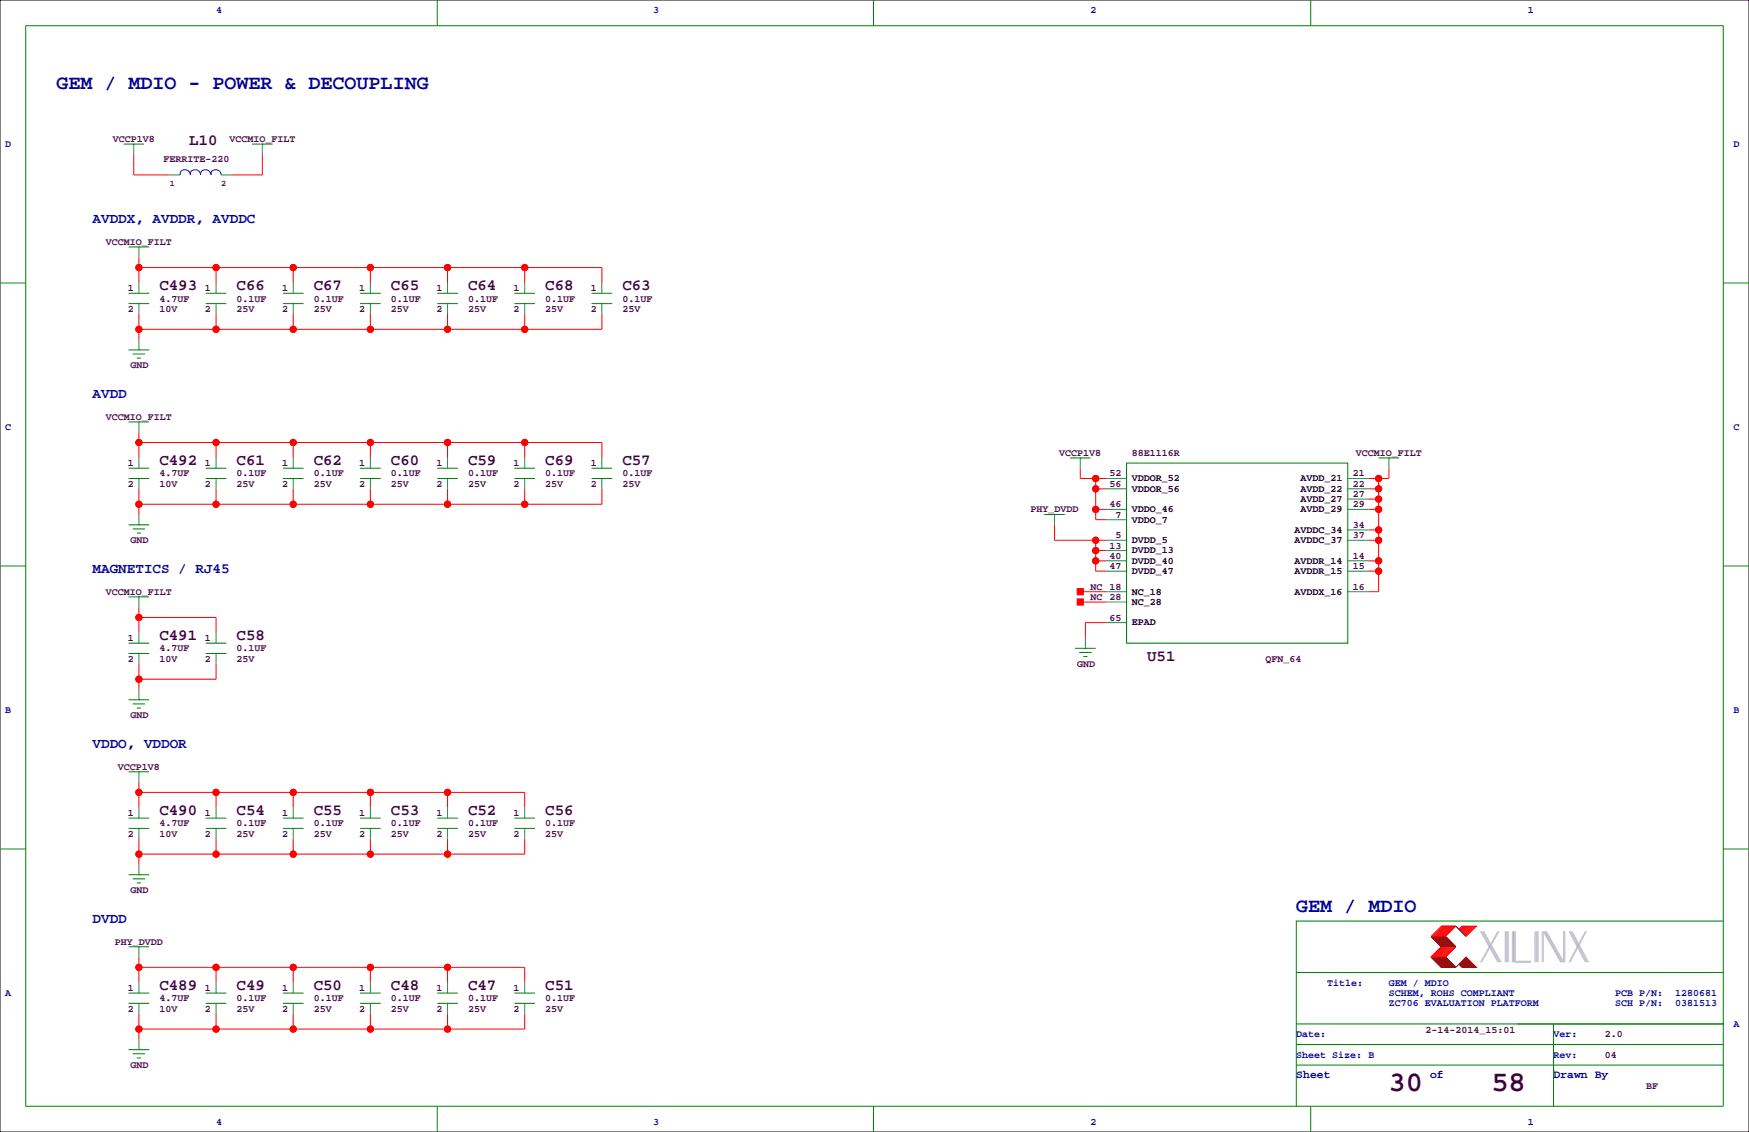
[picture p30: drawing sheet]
<svg xmlns="http://www.w3.org/2000/svg" width="432mm" height="279mm" viewBox="0 0 432 279" stroke-linecap="round" stroke-linejoin="round" font-family="sans-serif">
<defs><g id="words">
<g font-size="7.1" fill="#400040">
<text x="342.8" y="269.3">30</text>
<text x="368.2" y="269.3">58</text>
</g>
<g font-size="4.9" fill="#0000a0">
<text x="14" y="21.9">GEM / MDIO - POWER &amp; DECOUPLING</text>
<text x="320" y="225.1">GEM / MDIO</text>
</g>
<g font-size="3.9" fill="#400040">
<text x="46.7" y="35.8">L10</text>
<text x="39.4" y="71.6">C493</text>
<text x="58.4" y="71.6">C66</text>
<text x="77.5" y="71.6">C67</text>
<text x="96.5" y="71.6">C65</text>
<text x="115.6" y="71.6">C64</text>
<text x="134.6" y="71.6">C68</text>
<text x="153.7" y="71.6">C63</text>
<text x="39.4" y="114.8">C492</text>
<text x="58.4" y="114.8">C61</text>
<text x="77.5" y="114.8">C62</text>
<text x="96.5" y="114.8">C60</text>
<text x="115.6" y="114.8">C59</text>
<text x="134.6" y="114.8">C69</text>
<text x="153.7" y="114.8">C57</text>
<text x="39.4" y="158">C491</text>
<text x="58.4" y="158">C58</text>
<text x="283.2" y="163">U51</text>
<text x="39.4" y="201.1">C490</text>
<text x="58.4" y="201.1">C54</text>
<text x="77.5" y="201.1">C55</text>
<text x="96.5" y="201.1">C53</text>
<text x="115.6" y="201.1">C52</text>
<text x="134.6" y="201.1">C56</text>
<text x="39.4" y="244.3">C489</text>
<text x="58.4" y="244.3">C49</text>
<text x="77.5" y="244.3">C50</text>
<text x="96.5" y="244.3">C48</text>
<text x="115.6" y="244.3">C47</text>
<text x="134.6" y="244.3">C51</text>
</g>
<g font-size="3.5" fill="#0000a0">
<text x="22.9" y="55.2">AVDDX, AVDDR, AVDDC</text>
<text x="22.9" y="98.3">AVDD</text>
<text x="22.9" y="141.5">MAGNETICS / RJ45</text>
<text x="22.9" y="184.7">VDDO, VDDOR</text>
<text x="22.9" y="227.9">DVDD</text>
</g>
<g font-size="2.8" fill="#0000a0">
<text x="320" y="266.1">Sheet</text>
<text x="353.1" y="266.1">of</text>
<text x="383.5" y="266.1">Drawn By</text>
</g>
<g font-size="2.5" fill="#0000a0">
<text x="53.3" y="3.3">4</text>
<text x="161.3" y="3.3">3</text>
<text x="269.2" y="3.3">2</text>
<text x="377.2" y="3.3">1</text>
<text x="1.3" y="36.3">D</text>
<text x="428" y="36.3">D</text>
<text x="1.3" y="106.2">C</text>
<text x="428" y="106.2">C</text>
<text x="1.3" y="176">B</text>
<text x="428" y="176">B</text>
<text x="1.3" y="245.9">A</text>
<text x="327.7" y="243.3">Title:</text>
<text x="342.9" y="245.9">SCHEM, ROHS COMPLIANT</text>
<text x="342.9" y="243.3">GEM / MDIO</text>
<text x="398.8" y="245.9">PCB P/N:</text>
<text x="413.6" y="245.9">1280681</text>
<text x="342.9" y="248.4">ZC706 EVALUATION PLATFORM</text>
<text x="398.8" y="248.4">SCH P/N:</text>
<text x="413.6" y="248.4">0381513</text>
<text x="320" y="256">Date:</text>
<text x="383.5" y="256">Ver:</text>
<text x="428" y="253.5">A</text>
<text x="320" y="261.1">Sheet Size: B</text>
<text x="383.5" y="261.1">Rev:</text>
<text x="53.3" y="277.6">4</text>
<text x="161.3" y="277.6">3</text>
<text x="269.2" y="277.6">2</text>
<text x="377.2" y="277.6">1</text>
</g>
<g font-size="2.5" fill="#400040">
<text x="27.8" y="35.1">VCCP1V8</text>
<text x="56.6" y="35.1">VCCMIO_FILT</text>
<text x="40.3" y="40">FERRITE-220</text>
<text x="26.1" y="60.5">VCCMIO_FILT</text>
<text x="31.5" y="71.9">1</text>
<text x="50.6" y="71.9">1</text>
<text x="69.6" y="71.9">1</text>
<text x="88.7" y="71.9">1</text>
<text x="107.7" y="71.9">1</text>
<text x="126.8" y="71.9">1</text>
<text x="145.8" y="71.9">1</text>
<text x="31.5" y="77">2</text>
<text x="39.4" y="74.4">4.7UF</text>
<text x="39.4" y="77">10V</text>
<text x="50.6" y="77">2</text>
<text x="58.4" y="74.4">0.1UF</text>
<text x="58.4" y="77">25V</text>
<text x="69.6" y="77">2</text>
<text x="77.5" y="74.4">0.1UF</text>
<text x="77.5" y="77">25V</text>
<text x="88.7" y="77">2</text>
<text x="96.5" y="74.4">0.1UF</text>
<text x="96.5" y="77">25V</text>
<text x="107.7" y="77">2</text>
<text x="115.6" y="74.4">0.1UF</text>
<text x="115.6" y="77">25V</text>
<text x="126.8" y="77">2</text>
<text x="134.6" y="74.4">0.1UF</text>
<text x="134.6" y="77">25V</text>
<text x="145.8" y="77">2</text>
<text x="153.7" y="74.4">0.1UF</text>
<text x="153.7" y="77">25V</text>
<text x="32.3" y="90.9">GND</text>
<text x="26.1" y="103.6">VCCMIO_FILT</text>
<text x="261.5" y="112.5">VCCP1V8</text>
<text x="279.4" y="112.5">88E1116R</text>
<text x="334.8" y="112.5">VCCMIO_FILT</text>
<text x="31.5" y="115.1">1</text>
<text x="39.4" y="117.6">4.7UF</text>
<text x="50.6" y="115.1">1</text>
<text x="58.4" y="117.6">0.1UF</text>
<text x="69.6" y="115.1">1</text>
<text x="77.5" y="117.6">0.1UF</text>
<text x="88.7" y="115.1">1</text>
<text x="96.5" y="117.6">0.1UF</text>
<text x="107.7" y="115.1">1</text>
<text x="115.6" y="117.6">0.1UF</text>
<text x="126.8" y="115.1">1</text>
<text x="134.6" y="117.6">0.1UF</text>
<text x="145.8" y="115.1">1</text>
<text x="153.7" y="117.6">0.1UF</text>
<text x="273.9" y="117.6">52</text>
<text x="334" y="117.6">21</text>
<text x="31.5" y="120.1">2</text>
<text x="39.4" y="120.1">10V</text>
<text x="50.6" y="120.1">2</text>
<text x="58.4" y="120.1">25V</text>
<text x="69.6" y="120.1">2</text>
<text x="77.5" y="120.1">25V</text>
<text x="88.7" y="120.1">2</text>
<text x="96.5" y="120.1">25V</text>
<text x="107.7" y="120.1">2</text>
<text x="115.6" y="120.1">25V</text>
<text x="126.8" y="120.1">2</text>
<text x="134.6" y="120.1">25V</text>
<text x="145.8" y="120.1">2</text>
<text x="153.7" y="120.1">25V</text>
<text x="273.9" y="120.1">56</text>
<text x="273.9" y="125.2">46</text>
<text x="334" y="125.2">29</text>
<text x="334" y="120.1">22</text>
<text x="334" y="122.7">27</text>
<text x="254.4" y="126.5">PHY_DVDD</text>
<text x="275.4" y="127.8">7</text>
<text x="334" y="130.3">34</text>
<text x="32.3" y="134.1">GND</text>
<text x="273.9" y="135.4">13</text>
<text x="273.9" y="137.9">40</text>
<text x="275.4" y="132.8">5</text>
<text x="334" y="132.8">37</text>
<text x="334" y="137.9">14</text>
<text x="273.9" y="140.5">47</text>
<text x="334" y="140.5">15</text>
<text x="26.1" y="146.8">VCCMIO_FILT</text>
<text x="269.2" y="145.5">NC 18</text>
<text x="269.2" y="148.1">NC 28</text>
<text x="334" y="145.5">16</text>
<text x="273.9" y="153.2">65</text>
<text x="31.5" y="158.2">1</text>
<text x="39.4" y="160.8">4.7UF</text>
<text x="50.6" y="158.2">1</text>
<text x="58.4" y="160.8">0.1UF</text>
<text x="31.5" y="163.3">2</text>
<text x="39.4" y="163.3">10V</text>
<text x="50.6" y="163.3">2</text>
<text x="58.4" y="163.3">25V</text>
<text x="265.9" y="164.6">GND</text>
<text x="312.4" y="163.3">QFN_64</text>
<text x="32.3" y="177.3">GND</text>
<text x="29.1" y="190">VCCP1V8</text>
<text x="31.5" y="201.4">1</text>
<text x="39.4" y="204">4.7UF</text>
<text x="50.6" y="201.4">1</text>
<text x="58.4" y="204">0.1UF</text>
<text x="69.6" y="201.4">1</text>
<text x="77.5" y="204">0.1UF</text>
<text x="88.7" y="201.4">1</text>
<text x="96.5" y="204">0.1UF</text>
<text x="107.7" y="201.4">1</text>
<text x="115.6" y="204">0.1UF</text>
<text x="126.8" y="201.4">1</text>
<text x="134.6" y="204">0.1UF</text>
<text x="31.5" y="206.5">2</text>
<text x="39.4" y="206.5">10V</text>
<text x="50.6" y="206.5">2</text>
<text x="58.4" y="206.5">25V</text>
<text x="69.6" y="206.5">2</text>
<text x="77.5" y="206.5">25V</text>
<text x="88.7" y="206.5">2</text>
<text x="96.5" y="206.5">25V</text>
<text x="107.7" y="206.5">2</text>
<text x="115.6" y="206.5">25V</text>
<text x="126.8" y="206.5">2</text>
<text x="134.6" y="206.5">25V</text>
<text x="32.3" y="220.5">GND</text>
<text x="28.4" y="233.2">PHY_DVDD</text>
<text x="31.5" y="244.6">1</text>
<text x="50.6" y="244.6">1</text>
<text x="69.6" y="244.6">1</text>
<text x="88.7" y="244.6">1</text>
<text x="107.7" y="244.6">1</text>
<text x="126.8" y="244.6">1</text>
<text x="31.5" y="249.7">2</text>
<text x="39.4" y="247.1">4.7UF</text>
<text x="39.4" y="249.7">10V</text>
<text x="50.6" y="249.7">2</text>
<text x="58.4" y="247.1">0.1UF</text>
<text x="58.4" y="249.7">25V</text>
<text x="69.6" y="249.7">2</text>
<text x="77.5" y="247.1">0.1UF</text>
<text x="77.5" y="249.7">25V</text>
<text x="88.7" y="249.7">2</text>
<text x="96.5" y="247.1">0.1UF</text>
<text x="96.5" y="249.7">25V</text>
<text x="107.7" y="249.7">2</text>
<text x="115.6" y="247.1">0.1UF</text>
<text x="115.6" y="249.7">25V</text>
<text x="126.8" y="249.7">2</text>
<text x="134.6" y="247.1">0.1UF</text>
<text x="134.6" y="249.7">25V</text>
<text x="351.9" y="255">2-14-2014_15:01</text>
<text x="396.2" y="256">2.0</text>
<text x="32.3" y="263.7">GND</text>
<text x="396.2" y="261.1">04</text>
<text x="406.4" y="268.7">BF</text>
</g>
<g font-size="2.5">
<text x="279.4" y="118.8">VDDOR_52</text>
<text x="321.1" y="118.8">AVDD_21</text>
<text x="279.4" y="121.3">VDDOR_56</text>
<text x="321.1" y="121.3">AVDD_22</text>
<text x="321.1" y="123.9">AVDD_27</text>
<text x="279.4" y="126.4">VDDO_46</text>
<text x="279.4" y="129">VDDO_7</text>
<text x="319.6" y="131.5">AVDDC_34</text>
<text x="321.1" y="126.4">AVDD_29</text>
<text x="279.4" y="134">DVDD_5</text>
<text x="279.4" y="136.6">DVDD_13</text>
<text x="319.6" y="134">AVDDC_37</text>
<text x="279.4" y="139.1">DVDD_40</text>
<text x="279.4" y="141.7">DVDD_47</text>
<text x="319.6" y="141.7">AVDDR_15</text>
<text x="319.6" y="139.1">AVDDR_14</text>
<text x="279.4" y="149.3">NC_28</text>
<text x="279.4" y="146.7">NC_18</text>
<text x="319.6" y="146.7">AVDDX_16</text>
<text x="279.4" y="154.4">EPAD</text>
</g>
<g font-size="2.1" fill="#400040">
<text x="41.9" y="45.8">1</text>
<text x="54.6" y="45.8">2</text>
</g>
</g></defs>
<path d="M0 0h431.8v279.4h-431.8z" fill="none" stroke="#000" stroke-width=".25"/>
<g fill="none" stroke="#008000" stroke-width=".25">
<path d="M6.3 6.4h419.1v266.6h-419.1zM107.9 0v6.4M215.6 0v6.4M323.6 0v6.4M30.5 35.6h5.1M33 35.6h.1M62.2 35.6h5.1M64.8 35.6h.1M0 69.8h6.3M31.7 74.9h5.1M31.7 72.4h5.1M31.7 61h5.1"/>
<path d="M34.3 61h.1M50.8 74.9h5.1M50.8 72.4h5.1M69.8 74.9h5.1M69.8 72.4h5.1M88.9 74.9h5.1M88.9 72.4h5.1M107.9 74.9h5.1M107.9 72.4h5.1M127 74.9h5.1M127 72.4h5.1M146 74.9h5.1"/>
<path d="M146 72.4h5.1M425.4 69.8h6.4M31.7 86.4h5.1M32.8 87.4h3M33.8 88.4h1M34.3 86.4h.1M31.7 118.1h5.1M31.7 115.6h5.1M31.7 104.1h5.1M34.3 104.1h.1M50.8 118.1h5.1M50.8 115.6h5.1"/>
<path d="M69.8 118.1h5.1M69.8 115.6h5.1M88.9 118.1h5.1M88.9 115.6h5.1M107.9 118.1h5.1M107.9 115.6h5.1M127 118.1h5.1M127 115.6h5.1M146 118.1h5.1M146 115.6h5.1M264.2 113h5M266.7 113h.1"/>
<path d="M278.1 114.3h54.6v44.5h-54.6zM340.4 113h5M342.9 113h.1M0 139.7h6.3M31.7 129.5h5.1M32.8 130.6h3M33.8 131.6h1M34.3 129.5h.1M257.8 127h5.1M260.3 127h.1M425.4 139.7h6.4M31.7 158.8h5.1"/>
<path d="M31.7 147.3h5.1M34.3 147.3h.1M50.8 158.8h5.1M31.7 161.3h5.1M31.7 172.7h5.1M32.8 173.7h3M33.8 174.8h1M34.3 172.7h.1M50.8 161.3h5.1M265.4 160h5.1M266.4 161h3.1M267.5 162.1h1"/>
<path d="M268 160h.1M31.7 190.5h5.1M34.3 190.5h.1M0 209.5h6.3M31.7 204.5h5.1M31.7 201.9h5.1M31.7 215.9h5.1M32.8 216.9h3M33.8 217.9h1M34.3 215.9h.1M50.8 204.5h5.1M50.8 201.9h5.1"/>
<path d="M69.8 204.5h5.1M69.8 201.9h5.1M88.9 204.5h5.1M88.9 201.9h5.1M107.9 204.5h5.1M107.9 201.9h5.1M127 204.5h5.1M127 201.9h5.1M425.4 209.5h6.4M31.7 233.7h5.1M34.3 233.7h.1M425.4 227.3h-105.4v35.6"/>
<path d="M31.7 247.6h5.1M31.7 245.1h5.1M31.7 259.1h5.1M34.3 259.1h.1M50.8 247.6h5.1M50.8 245.1h5.1M69.8 247.6h5.1M69.8 245.1h5.1M88.9 247.6h5.1M88.9 245.1h5.1M107.9 247.6h5.1M107.9 245.1h5.1"/>
<path d="M127 247.6h5.1M127 245.1h5.1M320 257.8h105.4M320 252.7h105.4M320 240h105.4M383.5 252.7v20.3M32.8 260.1h3M33.8 261.1h1M107.9 273v6.4M215.6 273v6.4M320 262.9v10.1M320 262.9h105.4"/>
<path d="M323.6 273v6.4M383.5 264.2h.1"/>
</g>
<g fill="none" stroke="#800000" stroke-width=".25">
<path d="M353.3 236.2l2.6 2.6h3.5M353.3 231.1l2.6 2.6M353.6 231.1l2.5 2.6M353.6 236.2l2.5 2.6M353.8 231.1l2.6 2.6M353.8 236.2l2.6 2.6M354.1 231.1l2.5 2.6M354.1 236.2l2.5 2.6M354.3 231.1l2.6 2.6M354.3 236.2l2.6 2.6M354.6 231.1l2.5 2.6M354.6 236.2l2.5 2.6"/>
<path d="M354.8 231.1l2.6 2.6M354.8 236.2l2.6 2.6M355.1 231.1l2.5 2.6M355.1 236.2l2.5 2.6M355.3 231.1l2.6 2.6M355.3 236.2l2.6 2.6M355.6 231.1l2.5 2.6M355.6 236.2l2.5 2.6M355.9 231.1l2.5 2.6M355.9 236.2l2.5 2.6M356.1 231.1l2.5 2.6M356.1 236.2l2.5 2.6"/>
<path d="M356.4 231.1l2.5 2.6M356.4 236.2l2.5 2.6M356.6 231.1l2.6 2.6M356.6 236.2l2.6 2.6M356.9 231.1l2.5 2.6M356.9 236.2l2.5 2.6M359.4 228.6l2.5 2.5M360.2 238l.7 .8h3.6l-2.6-2.6-2.5 2.6M360.4 237.7l1 1.1M360.4 238l.8 .8M360.7 237.5l1.2 1.3M360.7 237.7l1 1.1"/>
<path d="M360.9 237.2l1.6 1.6M360.9 237.5l1.3 1.3M361.2 237l1.8 1.8M361.2 237.2l1.5 1.6M361.4 236.7l2.1 2.1M361.4 237l1.8 1.8M361.7 236.5l2.3 2.3M361.7 236.7l2 2.1M361.9 236.5l2.3 2.3"/>
</g>
<g fill="none" stroke="#c0c0c0" stroke-width=".25">
<path d="M365.5 229.9l4.3 7.6M365.8 229.9l4.3 7.6M366 229.9l4.3 7.6M366.3 229.9l4.3 7.6M369.8 229.9l-4.3 7.6M370.1 229.9l-4.3 7.6M371.6 229.9v7.6M371.9 229.9v7.6M372.1 229.9v7.6M372.4 229.9v7.6M373.4 229.9v7.6M373.6 229.9v7.6"/>
<path d="M373.9 229.9v7.6M374.1 229.9v7.6h3.9M374.1 237.2h3.9M379 229.9v7.6M379.2 229.9v7.6M379.5 229.9v7.6M379.7 229.9v7.6M380.7 229.9v7.6M381 237.5v-7.6l4.3 7.6M381.3 229.9l4.3 7.6M381.5 229.9l4.3 7.6M381.8 229.9l4.3 7.6v-7.6"/>
<path d="M386.3 229.9v7.6M387.3 229.9l4.1 7.6M387.6 229.9l4.1 7.6M387.9 229.9l4 7.6M388.1 229.9l4.1 7.6M391.4 229.9l-4.1 7.6M391.7 229.9l-4.1 7.6"/>
</g>
<g fill="none" stroke="#f00" stroke-width=".25">
<path d="M33 38.1v5.1h8.9M64.8 38.1v5.1h-7.7M34.3 63.5v6.3M34.3 77.5v6.3M34.3 66h114.3v3.8M53.3 66v3.8M53.3 77.5v3.8M72.4 66v3.8M72.4 77.5v3.8M91.4 66v3.8M91.4 77.5v3.8M110.5 66v3.8"/>
<path d="M110.5 77.5v3.8M129.5 66v3.8M129.5 77.5v3.8M148.6 77.5v3.8h-114.3M34.3 106.7v6.3M34.3 109.2h114.3v3.8M53.3 109.2v3.8M72.4 109.2v3.8M91.4 109.2v3.8M110.5 109.2v3.8M129.5 109.2v3.8M266.7 115.6v2.5h6.3"/>
<path d="M270.5 118.1v10.2h2.5M340.4 118.1v27.9h-2.6M342.9 115.6v2.5h-5.1M34.3 120.7v6.3M53.3 120.7v3.8M72.4 120.7v3.8M91.4 120.7v3.8M110.5 120.7v3.8M129.5 120.7v3.8M148.6 120.7v3.8h-114.3M260.3 129.5v3.8h12.7M270.5 133.3v7.7h2.5"/>
<path d="M270.5 138.4h2.5M270.5 125.7h2.5M270.5 120.7h2.5M270.5 135.9h2.5M337.8 138.4h2.6M337.8 133.3h2.6M337.8 130.8h2.6M337.8 125.7h2.6M337.8 123.2h2.6M337.8 120.7h2.6M34.3 152.4h19v3.8M34.3 149.9v6.3"/>
<path d="M266.7 146h6.3M266.7 148.6h6.3M273 153.7h-5v3.8M337.8 141h2.6M34.3 163.8v6.4M53.3 163.8v3.8h-19M34.3 193v6.4M34.3 195.6h95.2v3.8M53.3 195.6v3.8M72.4 195.6v3.8M91.4 195.6v3.8M110.5 195.6v3.8"/>
<path d="M34.3 207v6.4M53.3 207v3.8M72.4 207v3.8M91.4 207v3.8M110.5 207v3.8M129.5 207v3.8h-95.2M34.3 236.2v6.4M34.3 238.8h95.2v3.8M53.3 238.8v3.8M72.4 238.8v3.8M91.4 238.8v3.8M110.5 238.8v3.8"/>
<path d="M355.9 233.7l-2.6 2.5h3.6l2.5-2.5M355.9 228.6h3.5l-2.5 2.5h-3.6zM356.1 233.7l-2.5 2.5M356.1 228.6l-2.5 2.5M356.4 233.7l-2.6 2.5M356.4 228.6l-2.6 2.5M356.6 233.7l-2.5 2.5M356.6 228.6l-2.5 2.5M356.9 233.7l-2.6 2.5M356.9 228.6l-2.6 2.5M357.1 233.7l-2.5 2.5M357.1 228.6l-2.5 2.5"/>
<path d="M357.4 233.7l-2.6 2.5M357.4 228.6l-2.6 2.5M357.6 233.7l-2.5 2.5M357.6 228.6l-2.5 2.5M357.9 233.7l-2.6 2.5M357.9 228.6l-2.6 2.5M358.1 233.7l-2.5 2.5M358.1 228.6l-2.5 2.5M358.4 233.7l-2.5 2.5M358.4 228.6l-2.5 2.5M358.6 233.7l-2.5 2.5M358.6 228.6l-2.5 2.5"/>
<path d="M358.9 233.7l-2.5 2.5M358.9 228.6l-2.5 2.5M359.2 233.7l-2.6 2.5M359.2 228.6l-2.6 2.5M360.2 229.4l.7-.8h3.6l-2.6 2.5M361.2 228.6l-.8 .8M361.4 228.6l-1 1M361.7 228.6l-1 1M361.9 228.6l-1.2 1.3M362.2 228.6l-1.3 1.3M362.5 228.6l-1.6 1.5M362.7 228.6l-1.5 1.5"/>
<path d="M363 228.6l-1.8 1.8M363.2 228.6l-1.8 1.8M363.5 228.6l-2.1 2M363.7 228.6l-2 2M364 228.6l-2.3 2.3M364.2 228.6l-2.3 2.3M34.3 250.2v6.3M53.3 250.2v3.8M72.4 250.2v3.8M91.4 250.2v3.8M110.5 250.2v3.8M129.5 250.2v3.8h-95.2"/>
<circle cx="34.3" cy="66" r=".76"/>
<circle cx="53.3" cy="66" r=".76"/>
<circle cx="72.4" cy="66" r=".76"/>
<circle cx="91.4" cy="66" r=".76"/>
<circle cx="110.5" cy="66" r=".76"/>
<circle cx="129.5" cy="66" r=".76"/>
<circle cx="34.3" cy="81.3" r=".76"/>
<circle cx="53.3" cy="81.3" r=".76"/>
<circle cx="72.4" cy="81.3" r=".76"/>
<circle cx="91.4" cy="81.3" r=".76"/>
<circle cx="110.5" cy="81.3" r=".76"/>
<circle cx="129.5" cy="81.3" r=".76"/>
<circle cx="34.3" cy="109.2" r=".76"/>
<circle cx="53.3" cy="109.2" r=".76"/>
<circle cx="72.4" cy="109.2" r=".76"/>
<circle cx="91.4" cy="109.2" r=".76"/>
<circle cx="110.5" cy="109.2" r=".76"/>
<circle cx="129.5" cy="109.2" r=".76"/>
<circle cx="270.5" cy="118.1" r=".76"/>
<circle cx="340.4" cy="118.1" r=".76"/>
<circle cx="34.3" cy="124.5" r=".76"/>
<circle cx="53.3" cy="124.5" r=".76"/>
<circle cx="72.4" cy="124.5" r=".76"/>
<circle cx="91.4" cy="124.5" r=".76"/>
<circle cx="110.5" cy="124.5" r=".76"/>
<circle cx="129.5" cy="124.5" r=".76"/>
<circle cx="270.5" cy="125.7" r=".76"/>
<circle cx="270.5" cy="138.4" r=".76"/>
<circle cx="270.5" cy="120.6" r=".76"/>
<circle cx="270.5" cy="133.3" r=".76"/>
<circle cx="270.5" cy="135.9" r=".76"/>
<circle cx="340.4" cy="125.7" r=".76"/>
<circle cx="340.4" cy="138.4" r=".76"/>
<circle cx="340.4" cy="120.6" r=".76"/>
<circle cx="340.4" cy="133.3" r=".76"/>
<circle cx="340.4" cy="123.2" r=".76"/>
<circle cx="340.4" cy="130.8" r=".76"/>
<circle cx="34.3" cy="152.4" r=".76"/>
<circle cx="340.4" cy="141" r=".76"/>
<circle cx="34.3" cy="167.6" r=".76"/>
<circle cx="34.3" cy="195.6" r=".76"/>
<circle cx="53.3" cy="195.6" r=".76"/>
<circle cx="72.4" cy="195.6" r=".76"/>
<circle cx="91.4" cy="195.6" r=".76"/>
<circle cx="110.5" cy="195.6" r=".76"/>
<circle cx="34.3" cy="210.8" r=".76"/>
<circle cx="53.3" cy="210.8" r=".76"/>
<circle cx="72.4" cy="210.8" r=".76"/>
<circle cx="91.4" cy="210.8" r=".76"/>
<circle cx="110.5" cy="210.8" r=".76"/>
<circle cx="34.3" cy="238.8" r=".76"/>
<circle cx="53.3" cy="238.8" r=".76"/>
<circle cx="72.4" cy="238.8" r=".76"/>
<circle cx="91.4" cy="238.8" r=".76"/>
<circle cx="110.5" cy="238.8" r=".76"/>
<circle cx="34.3" cy="254" r=".76"/>
<circle cx="53.3" cy="254" r=".76"/>
<circle cx="72.4" cy="254" r=".76"/>
<circle cx="91.4" cy="254" r=".76"/>
<circle cx="110.5" cy="254" r=".76"/>
</g>
<g fill="#f00" stroke="#f00" stroke-width=".25">
<path d="M265.9 147.8h1.6v1.6h-1.6z" fill-rule="evenodd"/>
<path d="M265.9 145.3h1.6v1.5h-1.6z" fill-rule="evenodd"/>
<circle cx="34.3" cy="254" r=".76"/>
<circle cx="53.3" cy="254" r=".76"/>
<circle cx="72.4" cy="254" r=".76"/>
<circle cx="110.5" cy="254" r=".76"/>
<circle cx="91.4" cy="254" r=".76"/>
<circle cx="34.3" cy="210.8" r=".76"/>
<circle cx="53.3" cy="210.8" r=".76"/>
<circle cx="72.4" cy="210.8" r=".76"/>
<circle cx="91.4" cy="210.8" r=".76"/>
<circle cx="110.5" cy="210.8" r=".76"/>
<circle cx="34.3" cy="195.6" r=".76"/>
<circle cx="53.3" cy="195.6" r=".76"/>
<circle cx="72.4" cy="195.6" r=".76"/>
<circle cx="91.4" cy="195.6" r=".76"/>
<circle cx="110.5" cy="195.6" r=".76"/>
<circle cx="34.3" cy="109.2" r=".76"/>
<circle cx="53.3" cy="109.2" r=".76"/>
<circle cx="72.4" cy="109.2" r=".76"/>
<circle cx="91.4" cy="109.2" r=".76"/>
<circle cx="110.5" cy="109.2" r=".76"/>
<circle cx="129.5" cy="109.2" r=".76"/>
<circle cx="34.3" cy="152.4" r=".76"/>
<circle cx="34.3" cy="66" r=".76"/>
<circle cx="129.5" cy="66" r=".76"/>
<circle cx="110.5" cy="66" r=".76"/>
<circle cx="91.4" cy="66" r=".76"/>
<circle cx="72.4" cy="66" r=".76"/>
<circle cx="53.3" cy="66" r=".76"/>
<circle cx="34.3" cy="167.6" r=".76"/>
<circle cx="34.3" cy="124.5" r=".76"/>
<circle cx="53.3" cy="124.5" r=".76"/>
<circle cx="72.4" cy="124.5" r=".76"/>
<circle cx="91.4" cy="124.5" r=".76"/>
<circle cx="110.5" cy="124.5" r=".76"/>
<circle cx="129.5" cy="124.5" r=".76"/>
<circle cx="34.3" cy="81.3" r=".76"/>
<circle cx="53.3" cy="81.3" r=".76"/>
<circle cx="72.4" cy="81.3" r=".76"/>
<circle cx="129.5" cy="81.3" r=".76"/>
<circle cx="110.5" cy="81.3" r=".76"/>
<circle cx="91.4" cy="81.3" r=".76"/>
<circle cx="34.3" cy="238.8" r=".76"/>
<circle cx="53.3" cy="238.8" r=".76"/>
<circle cx="72.4" cy="238.8" r=".76"/>
<circle cx="110.5" cy="238.8" r=".76"/>
<circle cx="91.4" cy="238.8" r=".76"/>
<circle cx="340.4" cy="118.1" r=".76"/>
<circle cx="340.4" cy="120.6" r=".76"/>
<circle cx="340.4" cy="123.2" r=".76"/>
<circle cx="340.4" cy="125.7" r=".76"/>
<circle cx="340.4" cy="130.8" r=".76"/>
<circle cx="340.4" cy="133.3" r=".76"/>
<circle cx="340.4" cy="138.4" r=".76"/>
<circle cx="340.4" cy="141" r=".76"/>
<circle cx="270.5" cy="118.1" r=".76"/>
<circle cx="270.5" cy="120.6" r=".76"/>
<circle cx="270.5" cy="125.7" r=".76"/>
<circle cx="270.5" cy="138.4" r=".76"/>
<circle cx="270.5" cy="135.9" r=".76"/>
<circle cx="270.5" cy="133.3" r=".76"/>
</g>
<g fill="none" stroke="#008080" stroke-width=".25">
<path d="M33 35.6v2.5M64.8 35.6v2.5M41.9 43.2h2.5M54.6 43.2h2.5M34.3 61v2.5M34.3 69.8v2.6M34.3 74.9v2.6M53.3 69.8v2.6M53.3 74.9v2.6M72.4 69.8v2.6M72.4 74.9v2.6M91.4 69.8v2.6"/>
<path d="M91.4 74.9v2.6M110.5 69.8v2.6M110.5 74.9v2.6M129.5 69.8v2.6M129.5 74.9v2.6M148.6 69.8v2.6M148.6 74.9v2.6M34.3 83.8v2.6M34.3 104.1v2.6M34.3 113v2.6M34.3 118.1v2.6M53.3 113v2.6"/>
<path d="M53.3 118.1v2.6M72.4 113v2.6M72.4 118.1v2.6M91.4 113v2.6M91.4 118.1v2.6M110.5 113v2.6M110.5 118.1v2.6M129.5 113v2.6M129.5 118.1v2.6M148.6 113v2.6M148.6 118.1v2.6M266.7 113v2.6"/>
<path d="M273 118.1h5.1M332.7 118.1h5.1M342.9 113v2.6M34.3 127v2.5M260.3 127v2.5M273 120.7h5.1M273 125.7h5.1M273 133.3h5.1M273 138.4h5.1M273 128.3h5.1M273 135.9h5.1M332.7 120.7h5.1"/>
<path d="M332.7 125.7h5.1M332.7 130.8h5.1M332.7 133.3h5.1M332.7 123.2h5.1M332.7 138.4h5.1M34.3 147.3v2.6M34.3 156.2v2.6M53.3 156.2v2.6M268 157.5v2.5M273 141h5.1M273 146h5.1M273 148.6h5.1"/>
<path d="M273 153.7h5.1M332.7 141h5.1M332.7 146h5.1M34.3 161.3v2.5M34.3 170.2v2.5M53.3 161.3v2.5M34.3 190.5v2.5M34.3 199.4v2.5M53.3 199.4v2.5M72.4 199.4v2.5M91.4 199.4v2.5M110.5 199.4v2.5"/>
<path d="M129.5 199.4v2.5M34.3 204.5v2.5M34.3 213.4v2.5M53.3 204.5v2.5M72.4 204.5v2.5M91.4 204.5v2.5M110.5 204.5v2.5M129.5 204.5v2.5M34.3 233.7v2.5M34.3 242.6v2.5M34.3 247.6v2.6M34.3 256.5v2.6"/>
<path d="M53.3 242.6v2.5M53.3 247.6v2.6M72.4 242.6v2.5M72.4 247.6v2.6M91.4 242.6v2.5M91.4 247.6v2.6M110.5 242.6v2.5M110.5 247.6v2.6M129.5 242.6v2.5M129.5 247.6v2.6"/>
</g>
<path d="M45.7 41.9a1.02 1.02 0 0 0-1.2 1.3M45.7 41.9a1.27 1.27 0 0 1 1.3 1.3M48.3 41.9a1.02 1.02 0 0 0-1.3 1.3M48.3 41.9a1.27 1.27 0 0 1 1.2 1.3M50.8 41.9a1.02 1.02 0 0 0-1.2 1.3M50.8 41.9a1.27 1.27 0 0 1 1.3 1.3M53.3 41.9a1.02 1.02 0 0 0-1.2 1.3M53.3 41.9a1.27 1.27 0 0 1 1.3 1.3" fill="none" stroke="#00f" stroke-width=".25"/>
<use href="#words"/>
</svg>
